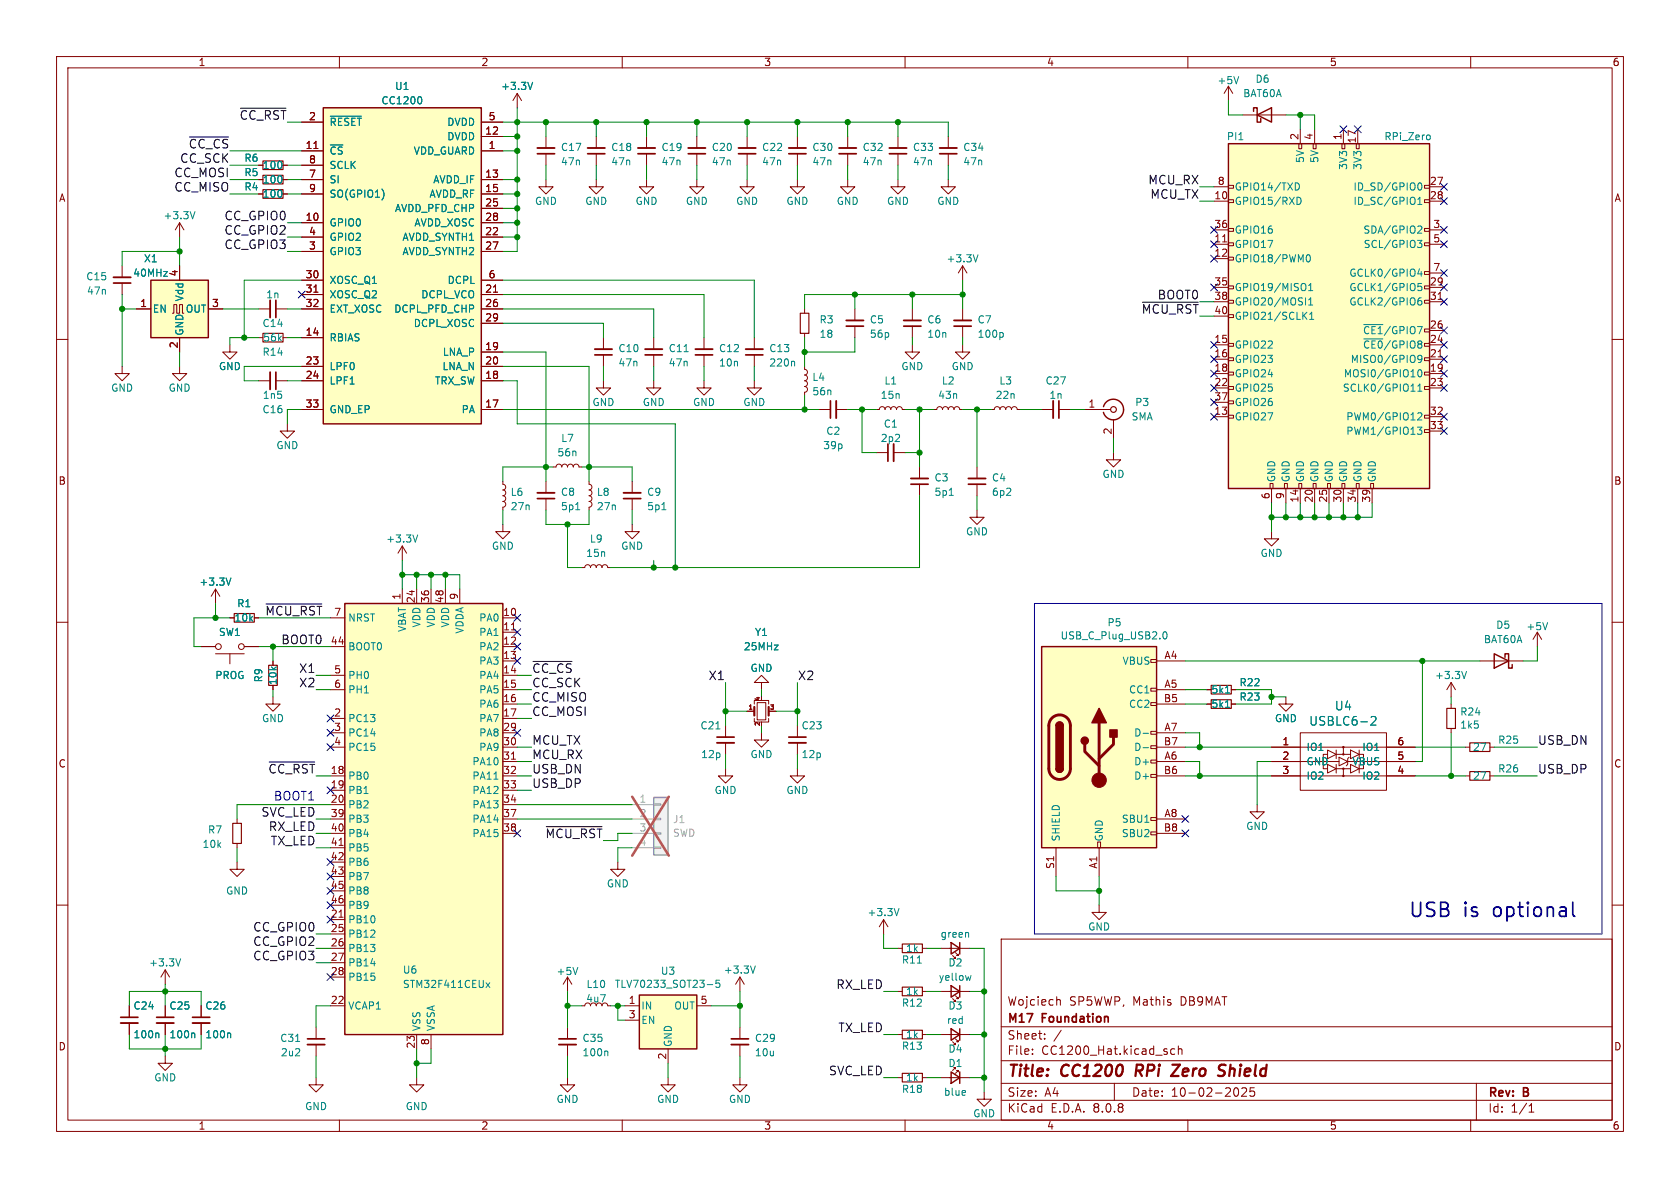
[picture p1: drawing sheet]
<svg xmlns="http://www.w3.org/2000/svg" width="297mm" height="210mm" viewBox="0 0 297 210" stroke-linecap="round" stroke-linejoin="round" font-family="sans-serif">
<defs><g id="words">
<g font-size="3.5" fill="#0000c2">
<text x="248.9" y="162.3">USB</text>
<text x="258.7" y="162.3">is</text>
<text x="264.3" y="162.3">optional</text>
</g>
<g font-size="2.8" fill="#840000">
<text x="178" y="190.9">Title:</text>
<text x="187.7" y="190.9">CC1200</text>
<text x="201.6" y="190.9">RPi</text>
<text x="208.9" y="190.9">Zero</text>
<text x="217.9" y="190.9">Shield</text>
</g>
<g font-size="2.1" fill="#008400">
<text x="42.3" y="21.3">~{CC_RST}</text>
<text x="201.8" y="55.6">~{MCU_RST}</text>
<text x="47.4" y="136.8">~{CC_RST}</text>
<text x="96.4" y="148.3">~{MCU_RST}</text>
</g>
<g font-size="2.1">
<text x="31.8" y="28.9">CC_SCK</text>
<text x="33.3" y="26.4">~{CC_CS}</text>
<text x="30.8" y="34">CC_MISO</text>
<text x="30.8" y="31.4">CC_MOSI</text>
<text x="202.9" y="32.7">MCU_RX</text>
<text x="203.3" y="35.2">MCU_TX</text>
<text x="39.6" y="41.6">CC_GPIO2</text>
<text x="39.6" y="39.1">CC_GPIO0</text>
<text x="39.6" y="44.1">CC_GPIO3</text>
<text x="204.6" y="53">BOOT0</text>
<text x="46.8" y="108.9">~{MCU_RST}</text>
<text x="49.7" y="114">BOOT0</text>
<text x="52.8" y="119.1">X1</text>
<text x="94" y="119.1">~{CC_CS}</text>
<text x="52.8" y="121.6">X2</text>
<text x="94" y="121.6">CC_SCK</text>
<text x="94" y="124.1">CC_MISO</text>
<text x="125.2" y="120.3">X1</text>
<text x="141" y="120.3">X2</text>
<text x="94" y="131.8">MCU_TX</text>
<text x="94" y="126.7">CC_MOSI</text>
<text x="271.8" y="131.8">USB_DN</text>
<text x="94" y="134.3">MCU_RX</text>
<text x="94" y="136.8">USB_DN</text>
<text x="271.8" y="136.8">USB_DP</text>
<text x="94" y="139.4">USB_DP</text>
<text x="46.1" y="144.5">SVC_LED</text>
<text x="47.5" y="147">RX_LED</text>
<text x="47.8" y="149.5">TX_LED</text>
<text x="44.7" y="164.8">CC_GPIO0</text>
<text x="44.7" y="167.3">CC_GPIO2</text>
<text x="44.7" y="169.9">CC_GPIO3</text>
<text x="147.8" y="174.9">RX_LED</text>
<text x="148.1" y="182.6">TX_LED</text>
<text x="146.5" y="190.2">SVC_LED</text>
</g>
<g font-size="2.1" fill="#008484">
<text x="235.9" y="125.8">U4</text>
<text x="231.4" y="128.5">USBLC6-2</text>
</g>
<text font-size="2.1" fill="#0000c2" x="48.3" y="141.7">BOOT1</text>
<g font-size="2.1" fill="#840000">
<text x="178" y="178">Wojciech</text>
<text x="189" y="178">SP5WWP, Mathis</text>
<text x="208.8" y="178">DB9MAT</text>
<text x="178" y="184">Sheet:</text>
<text x="178" y="181.2">M17</text>
<text x="184.3" y="181.2">Foundation</text>
<text x="178" y="186.7">File:</text>
<text x="184.1" y="186.7">CC1200_Hat.kicad_sch</text>
<text x="178" y="196.9">KiCad</text>
<text x="178" y="194.1">Size:</text>
<text x="184.7" y="194.1">A4</text>
<text x="185.7" y="196.9">E.D.A.</text>
<text x="193.3" y="196.9">8.0.8</text>
<text x="200" y="194.1">Date:</text>
<text x="207" y="194.1">10-02-2025</text>
<text x="263" y="194.3">Rev:</text>
<text x="263" y="196.9">Id:</text>
<text x="267.1" y="196.9">1/1</text>
<text x="269.4" y="194.3">B</text>
</g>
<g font-size="1.8" fill="#840000">
<text x="35" y="11.9">1</text>
<text x="85" y="11.9">2</text>
<text x="135" y="11.9">3</text>
<text x="185" y="11.9">4</text>
<text x="235" y="11.9">5</text>
<text x="285" y="11.9">6</text>
<text x="54.5" y="21.3">2</text>
<text x="85.7" y="23.9">12</text>
<text x="86.3" y="21.3">5</text>
<text x="53.9" y="26.4">11</text>
<text x="54.5" y="29">8</text>
<text x="86.3" y="26.4">1</text>
<text x="229.6" y="24.8" transform="rotate(-90 229.6 24.8)">2</text>
<text x="232.2" y="24.8" transform="rotate(-90 232.2 24.8)">4</text>
<text x="237.2" y="24.8" transform="rotate(-90 237.2 24.8)">1</text>
<text x="239.8" y="25.4" transform="rotate(-90 239.8 25.4)">17</text>
<text x="10.3" y="35.9">A</text>
<text x="54.5" y="31.5">7</text>
<text x="54.5" y="34">9</text>
<text x="85.7" y="31.5">13</text>
<text x="85.7" y="34">15</text>
<text x="214.6" y="35.3">10</text>
<text x="215.2" y="32.8">8</text>
<text x="252.7" y="32.8">27</text>
<text x="252.7" y="35.3">28</text>
<text x="285.3" y="35.9">A</text>
<text x="53.9" y="39.1">10</text>
<text x="54.5" y="41.7">4</text>
<text x="85.7" y="41.7">22</text>
<text x="85.7" y="36.6">25</text>
<text x="85.7" y="39.1">28</text>
<text x="214.6" y="40.4">36</text>
<text x="253.3" y="40.4">3</text>
<text x="54.5" y="44.2">3</text>
<text x="85.7" y="44.2">27</text>
<text x="214.6" y="42.9">11</text>
<text x="214.6" y="45.5">12</text>
<text x="253.3" y="42.9">5</text>
<text x="31.5" y="49" transform="rotate(-90 31.5 49)">4</text>
<text x="53.9" y="49.3">30</text>
<text x="53.9" y="51.8">31</text>
<text x="85.7" y="51.8">21</text>
<text x="86.3" y="49.3">6</text>
<text x="214.6" y="50.5">35</text>
<text x="214.6" y="53.1">38</text>
<text x="252.7" y="50.5">29</text>
<text x="252.7" y="53.1">31</text>
<text x="253.3" y="48">7</text>
<text x="24.7" y="54.4">1</text>
<text x="37.4" y="54.4">3</text>
<text x="53.9" y="59.4">14</text>
<text x="53.9" y="54.4">32</text>
<text x="85.7" y="54.4">26</text>
<text x="85.7" y="56.9">29</text>
<text x="214.6" y="55.6">40</text>
<text x="252.7" y="58.2">26</text>
<text x="31.5" y="61.7" transform="rotate(-90 31.5 61.7)">2</text>
<text x="53.9" y="64.5">23</text>
<text x="85.7" y="62">19</text>
<text x="85.7" y="64.5">20</text>
<text x="214.6" y="60.7">15</text>
<text x="214.6" y="63.2">16</text>
<text x="214.6" y="65.8">18</text>
<text x="252.7" y="65.8">19</text>
<text x="252.7" y="63.2">21</text>
<text x="252.7" y="60.7">24</text>
<text x="53.9" y="67.1">24</text>
<text x="85.7" y="67.1">18</text>
<text x="214.6" y="68.3">22</text>
<text x="214.6" y="70.9">37</text>
<text x="252.7" y="68.3">23</text>
<text x="53.9" y="72.1">33</text>
<text x="85.7" y="72.1">17</text>
<text x="192.3" y="72.1">1</text>
<text x="196.6" y="76.9" transform="rotate(-90 196.6 76.9)">2</text>
<text x="214.6" y="73.4">13</text>
<text x="252.7" y="73.4">32</text>
<text x="252.7" y="75.9">33</text>
<text x="10.3" y="85.9">B</text>
<text x="224.5" y="88.3" transform="rotate(-90 224.5 88.3)">6</text>
<text x="227.1" y="88.3" transform="rotate(-90 227.1 88.3)">9</text>
<text x="229.6" y="88.9" transform="rotate(-90 229.6 88.9)">14</text>
<text x="232.2" y="88.9" transform="rotate(-90 232.2 88.9)">20</text>
<text x="234.7" y="88.9" transform="rotate(-90 234.7 88.9)">25</text>
<text x="237.2" y="88.9" transform="rotate(-90 237.2 88.9)">30</text>
<text x="239.8" y="88.9" transform="rotate(-90 239.8 88.9)">34</text>
<text x="242.3" y="88.9" transform="rotate(-90 242.3 88.9)">39</text>
<text x="285.3" y="85.9">B</text>
<text x="70.9" y="106.1" transform="rotate(-90 70.9 106.1)">1</text>
<text x="73.4" y="106.7" transform="rotate(-90 73.4 106.7)">24</text>
<text x="75.9" y="106.7" transform="rotate(-90 75.9 106.7)">36</text>
<text x="78.5" y="106.7" transform="rotate(-90 78.5 106.7)">48</text>
<text x="81" y="106.1" transform="rotate(-90 81 106.1)">9</text>
<text x="59" y="109">7</text>
<text x="88.9" y="109">10</text>
<text x="88.9" y="111.5">11</text>
<text x="58.4" y="114">44</text>
<text x="59" y="119.1">5</text>
<text x="88.9" y="114">12</text>
<text x="88.9" y="116.6">13</text>
<text x="88.9" y="119.1">14</text>
<text x="205.8" y="116.6">A4</text>
<text x="59" y="121.7">6</text>
<text x="88.9" y="121.7">15</text>
<text x="88.9" y="124.2">16</text>
<text x="205.7" y="124.2">B5</text>
<text x="205.8" y="121.7">A5</text>
<text x="59" y="126.7">2</text>
<text x="59" y="129.3">3</text>
<text x="59" y="131.8">4</text>
<text x="88.9" y="126.7">17</text>
<text x="88.9" y="129.3">29</text>
<text x="88.9" y="131.8">30</text>
<text x="205.7" y="131.8">B7</text>
<text x="205.8" y="129.3">A7</text>
<text x="226.6" y="131.8">1</text>
<text x="246.9" y="131.8">6</text>
<text x="10.3" y="135.9">C</text>
<text x="58.4" y="136.9">18</text>
<text x="88.9" y="134.4">31</text>
<text x="88.9" y="136.9">32</text>
<text x="205.7" y="136.9">B6</text>
<text x="205.8" y="134.4">A6</text>
<text x="226.6" y="134.4">2</text>
<text x="226.6" y="136.9">3</text>
<text x="246.9" y="136.9">4</text>
<text x="246.9" y="134.4">5</text>
<text x="285.3" y="135.9">C</text>
<text x="58.4" y="139.4">19</text>
<text x="58.4" y="142">20</text>
<text x="88.9" y="139.4">33</text>
<text x="88.9" y="142">34</text>
<text x="58.4" y="144.5">39</text>
<text x="58.4" y="147.1">40</text>
<text x="58.4" y="149.6">41</text>
<text x="88.9" y="144.5">37</text>
<text x="88.9" y="147.1">38</text>
<text x="205.7" y="147.1">B8</text>
<text x="205.8" y="144.5">A8</text>
<text x="58.4" y="152.1">42</text>
<text x="58.4" y="154.7">43</text>
<text x="186.4" y="153.7" transform="rotate(-90 186.4 153.7)">S1</text>
<text x="194.1" y="153.7" transform="rotate(-90 194.1 153.7)">A1</text>
<text x="58.4" y="157.2">45</text>
<text x="58.4" y="159.8">46</text>
<text x="58.4" y="162.3">21</text>
<text x="58.4" y="164.8">25</text>
<text x="58.4" y="167.4">26</text>
<text x="58.4" y="169.9">27</text>
<text x="58.4" y="172.5">28</text>
<text x="58.4" y="177.5">22</text>
<text x="111.1" y="177.5">1</text>
<text x="123.8" y="177.5">5</text>
<text x="10.3" y="185.9">D</text>
<text x="73.4" y="185.5" transform="rotate(-90 73.4 185.5)">23</text>
<text x="75.9" y="184.9" transform="rotate(-90 75.9 184.9)">8</text>
<text x="111.1" y="180.1">3</text>
<text x="285.3" y="185.9">D</text>
<text x="117.9" y="187.4" transform="rotate(-90 117.9 187.4)">2</text>
<text x="35" y="199.9">1</text>
<text x="85" y="199.9">2</text>
<text x="135" y="199.9">3</text>
<text x="185" y="199.9">4</text>
<text x="235" y="199.9">5</text>
<text x="285" y="199.9">6</text>
</g>
<g font-size="1.8" fill="#008484">
<text x="69.7" y="16.1">U1</text>
<text x="88.5" y="16.1">+3.3V</text>
<text x="215.1" y="15.1">+5V</text>
<text x="219.7" y="17.4">BAT60A</text>
<text x="221.9" y="14.8">D6</text>
<text x="58.2" y="22.5">~{RESET}</text>
<text x="67.3" y="18.6">CC1200</text>
<text x="79" y="22.5">DVDD</text>
<text x="43.1" y="28.8">R6</text>
<text x="58.2" y="27.5">~{CS}</text>
<text x="73" y="27.5">VDD_GUARD</text>
<text x="79" y="25">DVDD</text>
<text x="99.1" y="26.9">C17</text>
<text x="99.1" y="29.4">47n</text>
<text x="108" y="26.9">C18</text>
<text x="108" y="29.4">47n</text>
<text x="116.8" y="26.9">C19</text>
<text x="116.8" y="29.4">47n</text>
<text x="125.7" y="26.9">C20</text>
<text x="125.7" y="29.4">47n</text>
<text x="134.6" y="26.9">C22</text>
<text x="134.6" y="29.4">47n</text>
<text x="143.5" y="26.9">C30</text>
<text x="143.5" y="29.4">47n</text>
<text x="152.4" y="26.9">C32</text>
<text x="152.4" y="29.4">47n</text>
<text x="161.3" y="26.9">C33</text>
<text x="161.3" y="29.4">47n</text>
<text x="170.2" y="26.9">C34</text>
<text x="170.2" y="29.4">47n</text>
<text x="216.8" y="25">PI1</text>
<text x="230.7" y="28.9" transform="rotate(-90 230.7 28.9)">5V</text>
<text x="233.3" y="28.9" transform="rotate(-90 233.3 28.9)">5V</text>
<text x="244.6" y="25">RPi_Zero</text>
<text x="43.1" y="31.3">R5</text>
<text x="43.1" y="33.9">R4</text>
<text x="46.3" y="30.1">100</text>
<text x="46.3" y="32.6">100</text>
<text x="46.3" y="35.2">100</text>
<text x="58.2" y="32.6">SI</text>
<text x="58.2" y="30.1">SCLK</text>
<text x="58.2" y="35.2">SO(GPIO1)</text>
<text x="75.8" y="35.2">AVDD_RF</text>
<text x="76.5" y="32.6">AVDD_IF</text>
<text x="218.2" y="33.9">GPIO14/TXD</text>
<text x="238.4" y="30.1" transform="rotate(-90 238.4 30.1)">3V3</text>
<text x="239.2" y="33.9">ID_SD/GPIO0</text>
<text x="240.9" y="30.1" transform="rotate(-90 240.9 30.1)">3V3</text>
<text x="28.8" y="39">+3.3V</text>
<text x="58.2" y="40.2">GPIO0</text>
<text x="69.7" y="37.7">AVDD_PFD_CHP</text>
<text x="73.2" y="40.2">AVDD_XOSC</text>
<text x="94.5" y="36.4">GND</text>
<text x="103.4" y="36.4">GND</text>
<text x="112.3" y="36.4">GND</text>
<text x="121.2" y="36.4">GND</text>
<text x="130" y="36.4">GND</text>
<text x="138.9" y="36.4">GND</text>
<text x="147.8" y="36.4">GND</text>
<text x="156.7" y="36.4">GND</text>
<text x="165.6" y="36.4">GND</text>
<text x="218.2" y="36.4">GPIO15/RXD</text>
<text x="218.2" y="41.5">GPIO16</text>
<text x="239.2" y="36.4">ID_SC/GPIO1</text>
<text x="240.9" y="41.5">SDA/GPIO2</text>
<text x="25.4" y="46.6">X1</text>
<text x="58.2" y="45.3">GPIO3</text>
<text x="58.2" y="42.8">GPIO2</text>
<text x="71" y="42.8">AVDD_SYNTH1</text>
<text x="71" y="45.3">AVDD_SYNTH2</text>
<text x="167.2" y="46.6">+3.3V</text>
<text x="218.2" y="44">GPIO17</text>
<text x="218.2" y="46.6">GPIO18/PWM0</text>
<text x="241" y="44">SCL/GPIO3</text>
<text x="15.1" y="49.8">C15</text>
<text x="15.3" y="52.3">47n</text>
<text x="23.5" y="49.1">40MHz</text>
<text x="32.6" y="53.4" transform="rotate(-90 32.6 53.4)">Vdd</text>
<text x="47" y="52.9">1n</text>
<text x="58.2" y="50.4">XOSC_Q1</text>
<text x="58.2" y="52.9">XOSC_Q2</text>
<text x="74.4" y="52.9">DCPL_VCO</text>
<text x="79" y="50.4">DCPL</text>
<text x="218.2" y="51.7">GPIO19/MISO1</text>
<text x="238.4" y="51.7">GCLK1/GPIO5</text>
<text x="238.4" y="49.1">GCLK0/GPIO4</text>
<text x="26.9" y="55.5">EN</text>
<text x="32.6" y="59.4" transform="rotate(-90 32.6 59.4)">GND</text>
<text x="32.7" y="55.5">OUT</text>
<text x="46.3" y="58">C14</text>
<text x="58.2" y="55.5">EXT_XOSC</text>
<text x="69.6" y="55.5">DCPL_PFD_CHP</text>
<text x="73" y="58">DCPL_XOSC</text>
<text x="144.8" y="57.4">R3</text>
<text x="144.8" y="59.9">18</text>
<text x="153.7" y="57.4">C5</text>
<text x="153.7" y="59.9">56p</text>
<text x="163.8" y="57.4">C6</text>
<text x="163.8" y="59.9">10n</text>
<text x="172.7" y="57.4">C7</text>
<text x="172.7" y="59.9">100p</text>
<text x="218.2" y="54.2">GPIO20/MOSI1</text>
<text x="218.2" y="56.7">GPIO21/SCLK1</text>
<text x="238.4" y="54.2">GCLK2/GPIO6</text>
<text x="240.9" y="59.3">~{CE1}/GPIO7</text>
<text x="38.6" y="65.6">GND</text>
<text x="46.3" y="63.1">R14</text>
<text x="46.4" y="60.6">56k</text>
<text x="58.2" y="60.6">RBIAS</text>
<text x="58.2" y="65.6">LPF0</text>
<text x="78.1" y="65.6">LNA_N</text>
<text x="78.2" y="63.1">LNA_P</text>
<text x="109.2" y="62.5">C10</text>
<text x="109.2" y="65">47n</text>
<text x="118.1" y="62.5">C11</text>
<text x="118.1" y="65">47n</text>
<text x="127" y="62.5">C12</text>
<text x="127" y="65">10n</text>
<text x="135.9" y="65">220n</text>
<text x="135.9" y="62.5">C13</text>
<text x="159.3" y="65.6">GND</text>
<text x="168.1" y="65.6">GND</text>
<text x="218.2" y="61.8">GPIO22</text>
<text x="218.2" y="64.4">GPIO23</text>
<text x="238.7" y="64.4">MISO0/GPIO9</text>
<text x="240.9" y="61.8">~{CE0}/GPIO8</text>
<text x="19.6" y="69.4">GND</text>
<text x="29.7" y="69.4">GND</text>
<text x="46.4" y="70.7">1n5</text>
<text x="58.2" y="68.2">LPF1</text>
<text x="76.8" y="68.2">TRX_SW</text>
<text x="104.6" y="72">GND</text>
<text x="113.5" y="72">GND</text>
<text x="122.4" y="72">GND</text>
<text x="131.3" y="72">GND</text>
<text x="143.5" y="67.5">L4</text>
<text x="143.5" y="70.1">56n</text>
<text x="155.6" y="70.7">15n</text>
<text x="156.3" y="68.2">L1</text>
<text x="165.8" y="70.7">43n</text>
<text x="166.4" y="68.2">L2</text>
<text x="175.9" y="70.7">22n</text>
<text x="176.6" y="68.2">L3</text>
<text x="184.7" y="68.2">C27</text>
<text x="185.4" y="70.7">1n</text>
<text x="200.6" y="72">P3</text>
<text x="218.2" y="66.9">GPIO24</text>
<text x="218.2" y="69.4">GPIO25</text>
<text x="218.2" y="72">GPIO26</text>
<text x="237.3" y="69.4">SCLK0/GPIO11</text>
<text x="237.5" y="66.9">MOSI0/GPIO10</text>
<text x="46.3" y="73.3">C16</text>
<text x="58.2" y="73.3">GND_EP</text>
<text x="81.5" y="73.3">PA</text>
<text x="146" y="77.1">C2</text>
<text x="156.1" y="75.8">C1</text>
<text x="200" y="74.5">SMA</text>
<text x="218.2" y="74.5">GPIO27</text>
<text x="237.9" y="74.5">PWM0/GPIO12</text>
<text x="237.9" y="77.1">PWM1/GPIO13</text>
<text x="48.8" y="79.6">GND</text>
<text x="98.4" y="80.9">56n</text>
<text x="99.1" y="78.3">L7</text>
<text x="145.4" y="79.6">39p</text>
<text x="155.6" y="78.3">2p2</text>
<text x="90.2" y="87.9">L6</text>
<text x="99.1" y="87.9">C8</text>
<text x="105.4" y="87.9">L8</text>
<text x="114.3" y="87.9">C9</text>
<text x="165.1" y="85.3">C3</text>
<text x="165.1" y="87.9">5p1</text>
<text x="175.3" y="85.3">C4</text>
<text x="175.3" y="87.9">6p2</text>
<text x="194.8" y="84.7">GND</text>
<text x="225.7" y="85.3" transform="rotate(-90 225.7 85.3)">GND</text>
<text x="228.2" y="85.3" transform="rotate(-90 228.2 85.3)">GND</text>
<text x="230.7" y="85.3" transform="rotate(-90 230.7 85.3)">GND</text>
<text x="233.3" y="85.3" transform="rotate(-90 233.3 85.3)">GND</text>
<text x="235.8" y="85.3" transform="rotate(-90 235.8 85.3)">GND</text>
<text x="238.4" y="85.3" transform="rotate(-90 238.4 85.3)">GND</text>
<text x="240.9" y="85.3" transform="rotate(-90 240.9 85.3)">GND</text>
<text x="243.4" y="85.3" transform="rotate(-90 243.4 85.3)">GND</text>
<text x="90.2" y="90.4">27n</text>
<text x="99.1" y="90.4">5p1</text>
<text x="105.4" y="90.4">27n</text>
<text x="114.3" y="90.4">5p1</text>
<text x="170.7" y="94.8">GND</text>
<text x="68.2" y="96.1">+3.3V</text>
<text x="86.9" y="97.4">GND</text>
<text x="103.5" y="98.7">15n</text>
<text x="104.2" y="96.1">L9</text>
<text x="109.7" y="97.4">GND</text>
<text x="222.8" y="98.7">GND</text>
<text x="35.2" y="103.7">+3.3V</text>
<text x="41.8" y="107.5">R1</text>
<text x="38.6" y="112.6">SW1</text>
<text x="41.4" y="110.1">10k</text>
<text x="61.5" y="110.1">NRST</text>
<text x="72" y="111.8" transform="rotate(-90 72 111.8)">VBAT</text>
<text x="74.5" y="111" transform="rotate(-90 74.5 111)">VDD</text>
<text x="77.1" y="111" transform="rotate(-90 77.1 111)">VDD</text>
<text x="79.6" y="111" transform="rotate(-90 79.6 111)">VDD</text>
<text x="82.1" y="112.1" transform="rotate(-90 82.1 112.1)">VDDA</text>
<text x="84.6" y="110.1">PA0</text>
<text x="84.6" y="112.6">PA1</text>
<text x="133.4" y="112.6">Y1</text>
<text x="187.4" y="113.2">USB_C_Plug_USB2.0</text>
<text x="195.7" y="110.9">P5</text>
<text x="262.2" y="113.9">BAT60A</text>
<text x="264.4" y="111.4">D5</text>
<text x="269.7" y="111.6">+5V</text>
<text x="61.5" y="115.2">BOOT0</text>
<text x="84.6" y="115.2">PA2</text>
<text x="84.6" y="117.7">PA3</text>
<text x="131.4" y="115.2">25MHz</text>
<text x="132.6" y="119">GND</text>
<text x="198.4" y="117.7">VBUS</text>
<text x="38" y="120.2">PROG</text>
<text x="46.6" y="120.7" transform="rotate(-90 46.6 120.7)">R9</text>
<text x="49.1" y="121.2" transform="rotate(-90 49.1 121.2)">10k</text>
<text x="61.5" y="120.2">PH0</text>
<text x="61.5" y="122.8">PH1</text>
<text x="84.6" y="120.2">PA4</text>
<text x="84.6" y="122.8">PA5</text>
<text x="84.6" y="125.3">PA6</text>
<text x="199.5" y="122.8">CC1</text>
<text x="199.5" y="125.3">CC2</text>
<text x="214.1" y="122.8">5k1</text>
<text x="214.1" y="125.3">5k1</text>
<text x="219" y="121.5">R22</text>
<text x="219" y="124.1">R23</text>
<text x="253.6" y="120.2">+3.3V</text>
<text x="46.2" y="127.9">GND</text>
<text x="61.5" y="127.9">PC13</text>
<text x="61.5" y="130.4">PC14</text>
<text x="84.6" y="127.9">PA7</text>
<text x="84.6" y="130.4">PA8</text>
<text x="123.7" y="129.1">C21</text>
<text x="141.6" y="129.1">C23</text>
<text x="200.4" y="130.4">D-</text>
<text x="225.3" y="127.9">GND</text>
<text x="258" y="129">1k5</text>
<text x="258" y="126.7">R24</text>
<text x="264.8" y="131.7">R25</text>
<text x="61.5" y="132.9">PC15</text>
<text x="83.4" y="135.5">PA10</text>
<text x="84.6" y="132.9">PA9</text>
<text x="123.9" y="134.2">12p</text>
<text x="132.6" y="134.2">GND</text>
<text x="141.6" y="134.2">12p</text>
<text x="200.4" y="135.5">D+</text>
<text x="200.4" y="132.9">D-</text>
<text x="230.9" y="132.9">IO1</text>
<text x="230.9" y="135.5">GND</text>
<text x="239" y="135.5">VBUS</text>
<text x="240.7" y="132.9">IO1</text>
<text x="260.3" y="132.9">27</text>
<text x="264.8" y="136.8">R26</text>
<text x="61.5" y="138">PB0</text>
<text x="61.5" y="140.6">PB1</text>
<text x="61.5" y="143.1">PB2</text>
<text x="83.4" y="138">PA11</text>
<text x="83.4" y="140.6">PA12</text>
<text x="83.4" y="143.1">PA13</text>
<text x="126.2" y="140.6">GND</text>
<text x="138.9" y="140.6">GND</text>
<text x="200.4" y="138">D+</text>
<text x="230.9" y="138">IO2</text>
<text x="240.7" y="138">IO2</text>
<text x="260.3" y="138">27</text>
<text x="36.7" y="147.5">R7</text>
<text x="61.5" y="145.6">PB3</text>
<text x="61.5" y="148.2">PB4</text>
<text x="83.4" y="145.6">PA14</text>
<text x="83.4" y="148.2">PA15</text>
<text x="187.6" y="148.8" transform="rotate(-90 187.6 148.8)">SHIELD</text>
<text x="195.2" y="148.8" transform="rotate(-90 195.2 148.8)">GND</text>
<text x="198.2" y="145.6">SBU1</text>
<text x="198.2" y="148.2">SBU2</text>
<text x="220.2" y="146.9">GND</text>
<text x="35.7" y="150.1">10k</text>
<text x="61.5" y="150.7">PB5</text>
<text x="61.5" y="153.3">PB6</text>
<text x="61.5" y="155.8">PB7</text>
<text x="39.9" y="158.3">GND</text>
<text x="61.5" y="158.3">PB8</text>
<text x="61.5" y="160.9">PB9</text>
<text x="107.2" y="157.1">GND</text>
<text x="61.5" y="163.4">PB10</text>
<text x="61.5" y="166">PB12</text>
<text x="153.3" y="162.2">+3.3V</text>
<text x="166.2" y="166">green</text>
<text x="192.3" y="164.7">GND</text>
<text x="26.3" y="171">+3.3V</text>
<text x="61.5" y="168.5">PB13</text>
<text x="61.5" y="171">PB14</text>
<text x="61.5" y="173.6">PB15</text>
<text x="71.1" y="172.3">U6</text>
<text x="98.3" y="172.6">+5V</text>
<text x="116.7" y="172.5">U3</text>
<text x="127.9" y="172.3">+3.3V</text>
<text x="159.3" y="170.5">R11</text>
<text x="160.1" y="168.5">1k</text>
<text x="165.9" y="173.6">yellow</text>
<text x="167.6" y="171">D2</text>
<text x="23.5" y="178.7">C24</text>
<text x="29.9" y="178.7">C25</text>
<text x="36.2" y="178.7">C26</text>
<text x="61.5" y="178.7">VCAP1</text>
<text x="71.1" y="174.9">STM32F411CEUx</text>
<text x="103.5" y="177.4">4u7</text>
<text x="103.6" y="174.9">L10</text>
<text x="108.6" y="174.8">TLV70233_SOT23-5</text>
<text x="113.3" y="178.7">IN</text>
<text x="119.1" y="178.7">OUT</text>
<text x="159.3" y="178.2">R12</text>
<text x="160.1" y="176.1">1k</text>
<text x="167.6" y="178.7">D3</text>
<text x="23.5" y="183.7">100n</text>
<text x="29.9" y="183.7">100n</text>
<text x="36.2" y="183.7">100n</text>
<text x="49.4" y="184.4">C31</text>
<text x="74.5" y="182.4" transform="rotate(-90 74.5 182.4)">VSS</text>
<text x="77.1" y="182.4" transform="rotate(-90 77.1 182.4)">VSSA</text>
<text x="102.9" y="184.4">C35</text>
<text x="113.3" y="181.2">EN</text>
<text x="119" y="185.2" transform="rotate(-90 119 185.2)">GND</text>
<text x="133.4" y="184.4">C29</text>
<text x="159.3" y="185.8">R13</text>
<text x="160.1" y="183.7">1k</text>
<text x="167.3" y="181.2">red</text>
<text x="27.2" y="191.4">GND</text>
<text x="49.6" y="186.9">2u2</text>
<text x="102.9" y="186.9">100n</text>
<text x="133.4" y="186.9">10u</text>
<text x="160.1" y="191.4">1k</text>
<text x="167.6" y="186.3">D4</text>
<text x="167.6" y="188.8">D1</text>
<text x="53.8" y="196.4">GND</text>
<text x="71.6" y="196.4">GND</text>
<text x="98.3" y="195.2">GND</text>
<text x="116.1" y="195.2">GND</text>
<text x="128.8" y="195.2">GND</text>
<text x="159.3" y="193.4">R18</text>
<text x="166.8" y="193.9">blue</text>
<text x="172" y="197.7">GND</text>
</g>
<g font-size="1.8" fill="#a1a1a1">
<text x="113" y="142">1</text>
<text x="113" y="144.5">2</text>
<text x="113" y="147.1">3</text>
<text x="113" y="149.6">4</text>
<text x="118.9" y="145.7">J1</text>
<text x="118.9" y="148.1">SWD</text>
</g>
<g font-size="1.1" fill="#840000">
<text x="132.2" y="125.5">1</text>
<text x="134.4" y="124" transform="rotate(-90 134.4 124)">4</text>
<text x="136" y="125.5">3</text>
<text x="134.4" y="128.5" transform="rotate(-90 134.4 128.5)">2</text>
</g>
</g></defs>
<g fill="none" stroke="#840000" stroke-width=".18">
<path d="M10 10h277v190h-277zM12 12h273v186h-273zM60 10v2M91.4 16.5l-.7 1.3M91.4 16.5v2.6M91.4 16.5l.8 1.3M110 10v2M160 10v2M210 10v2M260 10v2M31.7 39.4l-.7 1.2M31.7 39.4v2.5"/>
<path d="M31.7 39.4l.8 1.2M45.7 29.2h.8M45.7 31.8h.8M45.7 34.3h.8M50 29.2h.8M50 31.8h.8M50 34.3h.8M96.5 24.1v2.1M96.5 27.2v2M105.4 31.8v1.2h-1.3l1.3 1.3 1.3-1.3h-1.3M105.4 24.1v2.1M105.4 27.2v2"/>
<path d="M141 31.8v1.2h-1.3l1.3 1.3 1.2-1.3h-1.2M141 24.1v2.1M141 27.2v2M149.9 31.8v1.2h-1.3l1.3 1.3 1.2-1.3h-1.2M149.9 24.1v2.1M149.9 27.2v2M158.7 31.8v1.2h-1.2l1.2 1.3 1.3-1.3h-1.3M21.6 47v2M21.6 50v2.1M45.7 54.6h2.1M45.7 59.7h.8M48.8 54.6h2"/>
<path d="M50 59.7h.8M142.2 54.6v.8M142.2 58.9v.8M151.1 54.6v2M151.1 57.7v2M10 60h2M21.6 64.8v1.2h1.3l-1.3 1.3-1.3-1.3h1.3M31.7 64.8v1.2h1.3l-1.3 1.3-1.2-1.3h1.2M45.7 67.3h2.1M48.8 67.3h2M50.8 74.9v1.3h1.3l-1.3 1.3-1.3-1.3h1.3M285 60h2"/>
<path d="M154.9 80h2.1M158 80h2M10 110h2M38.1 104.1l-.8 1.3M38.1 104.1v2.6M38.1 104.1l.8 1.3M40.6 109.2h.8M45 109.2h.7M48.3 116.8v.8M285 110h2M48.3 123.2v1.3h-1.3l1.3 1.2 1.2-1.2h-1.2M48.3 121.2v.7"/>
<path d="M10 160h2M177 166h108v32h-108zM187 176.7h.2l.3 .2v.8M285 160h2M55.9 190.5v1.3h1.2l-1.2 1.2-1.3-1.2h1.3M55.9 181.6v2M55.9 184.7v2M60 198v2M110 198v2M160 198v2M177 194.5h108M177 191.5h108"/>
<path d="M177 187.5h108M177 181.5h108M182.5 186.3v.1M182.5 185.5v.1M184.7 183.6v.1M184.7 182.8v.1M187.6 182.1l-1.3 2M197 191.5v3M207.7 185.5l-.5-.1-.2 .3v.4l.1 .2h.6M208.3 185.5l.2-.1 .4 .1 .1 .9M208.3 184.9v1.5M210 198v2"/>
<path d="M218.3 192.4l.2-.1a.81 .81 0 0 1 .5 .6 .81 .81 0 0 1-.3 .8h-.4M219.5 192.4l.6-.1 .2 .1 .1 .3-.9 1.1h.9M221.7 192.3h-.7v.7l.2-.1h.5l.1 .3-.1 .5-.2 .1-.5-.1M260 198v2M261 191.5v6.5M270.3 196.6h.9M270.3 195.5l.4-.4v1.5"/>
</g>
<path d="M201 188.2l-.3 2M207.3 188.2h1.3l-1.6 2h1.3M215.8 189.2l.4 .1a.49 .49 0 0 1 .3 .5 .49 .49 0 0 1-.4 .4h-.5M215.9 188.2l.8 .1" fill="none" stroke="#840000" stroke-width=".4"/>
<path d="M95 26.2h3M103.9 26.2h3M139.4 26.2h3.1M148.3 26.2h3.1M20.1 49h3M47.8 53.1v3M149.6 56.6h3.1M47.8 65.8v3M158 78.5v3M54.4 184.7h3" fill="none" stroke="#840000" stroke-width=".33"/>
<path d="M95 27.2h3M103.9 27.2h3M139.4 27.2h3.1M148.3 27.2h3.1M20.1 50h3M48.8 53.1v3M149.6 57.7h3.1M48.8 65.8v3M157 78.5v3M54.4 183.6h3" fill="none" stroke="#840000" stroke-width=".3"/>
<path d="M94.2 14.5l-.5 1.3M34.5 37.4l-.5 1.3M40.8 102.2l-.4 1.2M52.3 184.1h.7" fill="none" stroke="#008484" stroke-width=".18"/>
<path d="M46.5 28.4h3.5v1.6h-3.5zM46.5 31h3.5v1.5h-3.5zM46.5 33.5h3.5v1.6h-3.5zM46.5 58.9h3.5v1.6h-3.5zM141.5 55.4h1.5v3.5h-1.5zM41.4 108.5h3.6v1.5h-3.6zM47.5 117.6h1.5v3.6h-1.5z" fill="none" stroke="#840000" stroke-width=".2"/>
<path d="M26.7 49.5h10.1v10.2h-10.1z" fill="#ffffc2"/>
<path d="M26.7 49.5h10.1v10.2h-10.1z" fill="none" stroke="#840000" stroke-width=".25"/>
<path d="M24.1 54.6h2.6M30.5 55.4h.2v-1.6h.5v1.6h.5v-1.6h.6v1.6h.2M31.7 47v2.5M31.7 59.7v2.5M36.8 54.6h2.6" fill="none" stroke="#840000" stroke-width=".18"/>
<path d="M217.2 25.4h35.5v61h-35.5z" fill="#ffffc2"/>
<path d="M221.6 19.7v-.6h.6v2.5h.7v-.6M217.2 25.4h35.5v61h-35.5zM222.2 20.3l2.6-1.2v2.5zM264.2 115.6l2.5 1.2-2.5 1.3zM266.1 116.2v-.6h.6v2.5h.6v-.6M168.1 181.9l1.6 1-1.6 1zM169.7 181.9v2" fill="none" stroke="#840000" stroke-width=".25"/>
<g fill="none" stroke="#840000" stroke-width=".18">
<path d="M217.2 15.2l-.8 1.3M217.2 15.2v2.6M217.2 15.2l.7 1.3M214.6 35.6h2.6M214.6 33h2.6M217.2 35.3h.9v.5h-.9zM217.2 32.8h.9v.5h-.9zM219.7 20.3h7.6M229.6 25.4h.5v.9h-.5zM229.9 22.9v2.5M232.2 25.4h.5v.9h-.5zM232.4 22.9v2.5"/>
<path d="M237.2 25.4h.5v.9h-.5zM237.5 22.9v2.5M239.8 25.4h.5v.9h-.5zM240 22.9v2.5M251.8 35.3h.9v.5h-.9zM251.8 32.8h.9v.5h-.9zM252.7 35.6h2.6M252.7 33h2.6M214.6 43.2h2.6M214.6 45.7h2.6M214.6 50.8h2.6M214.6 40.6h2.6"/>
<path d="M214.6 53.3h2.6M214.6 55.9h2.6M216.1 42.8h.8M217.2 55.6h.9v.5h-.9zM217.2 53.1h.9v.5h-.9zM217.2 50.5h.9v.6h-.9zM217.2 45.5h.9v.5h-.9zM217.2 42.9h.9v.5h-.9zM217.2 40.4h.9v.5h-.9zM251.8 53.1h.9v.5h-.9zM251.8 50.5h.9v.6h-.9zM251.8 48h.9v.5h-.9z"/>
<path d="M251.8 42.9h.9v.5h-.9zM251.8 40.4h.9v.5h-.9zM252.7 43.2h2.6M252.7 58.4h2.6M252.7 50.8h2.6M252.7 40.6h2.6M252.7 53.3h2.6M252.7 48.3h2.6M254.2 52.9h.8M40.6 61v1.2h1.3l-1.3 1.3-1.2-1.3h1.2M106.7 67.3v1.3h-1.3l1.3 1.3 1.2-1.3h-1.2M115.6 67.3v1.3h-1.3l1.3 1.3 1.2-1.3h-1.2"/>
<path d="M142.2 64.8v.5l.4 .1 .1 .4-.1 .3-.4 .2 .4 .1 .2 .4-.2 .4-.4 .1 .5 .2v.5l-.2 .2-.3 .1 .4 .2 .2 .3-.2 .4-.4 .1v.6M144.8 72.4h2M147.8 72.4h2.1M154.9 72.4h.5l.2-.4 .4-.1 .3 .1 .2 .4 .1-.4 .4-.1 .3 .1 .2 .4 .1-.4 .4-.1 .3 .1 .2 .4 .1-.4 .4-.1 .4 .1 .1 .4h.5M165.1 72.4h.5l.2-.4 .3-.1 .4 .1 .1 .4 .2-.4 .3-.1 .4 .1 .1 .4 .2-.4 .3-.1 .4 .1 .2 .4 .1-.4 .4-.1 .3 .1 .2 .4h.5M175.3 72.4h.5l.1-.4 .4-.1 .3 .1 .2 .4 .1-.4 .4-.1 .3 .1 .2 .4 .1-.4 .4-.1 .4 .1 .1 .4 .2-.4 .3-.1 .4 .1 .1 .4h.5M214.6 73.7h2.6M214.6 61h2.6M214.6 63.5h2.6M214.6 66h2.6M214.6 68.6h2.6M214.6 71.1h2.6"/>
<path d="M217.2 73.4h.9v.5h-.9zM217.2 70.9h.9v.5h-.9zM217.2 68.3h.9v.5h-.9zM217.2 65.8h.9v.5h-.9zM217.2 63.2h.9v.6h-.9zM217.2 60.7h.9v.5h-.9zM251.8 75.9h.9v.6h-.9zM251.8 73.4h.9v.5h-.9zM251.8 68.3h.9v.5h-.9zM251.8 65.8h.9v.5h-.9zM251.8 63.2h.9v.6h-.9zM252.7 73.7h2.6"/>
<path d="M252.7 61h2.6M252.7 63.5h2.6M252.7 66h2.6M252.7 68.6h2.6M252.7 76.2h2.6M254.2 63.1h.8M71.1 96.5l-.7 1.3M71.1 96.5v2.6M71.1 96.5l.8 1.3M88.9 92.7v1.3h-1.3l1.3 1.3 1.3-1.3h-1.3M88.9 85.1v.5l.4 .2 .1 .3-.1 .4-.4 .1 .4 .2 .1 .3-.1 .4-.4 .1 .4 .2 .1 .5-.2 .3h-.3l.4 .2 .1 .3-.1 .4-.4 .2v.5M96.5 85.1v2"/>
<path d="M96.5 88.1v2.1M97.8 82.6h.5l.1-.4 .4-.2 .4 .2 .1 .4 .2-.4 .3-.2 .4 .2 .1 .4 .2-.4 .3-.2 .4 .2 .1 .4 .2-.4 .4-.2 .3 .2 .2 .4h.5M104.1 85.1v.5l.4 .2 .1 .3-.1 .4-.4 .1 .4 .2 .2 .3-.2 .4-.4 .1 .5 .2v.5l-.2 .3h-.3l.4 .2 .2 .3-.2 .4-.4 .2v.5M111.8 92.7v1.3h-1.3l1.3 1.3 1.2-1.3h-1.2M111.8 85.1v2M111.8 88.1v2.1M172.7 82.6v2M172.7 85.6v2M224.5 85.5h.5v.9h-.5zM224.8 86.4v2.5M227.1 85.5h.5v.9h-.5zM227.3 86.4v2.5"/>
<path d="M229.6 85.5h.5v.9h-.5zM229.9 86.4v2.5M232.2 85.5h.5v.9h-.5zM232.4 86.4v2.5M234.7 85.5h.5v.9h-.5zM234.9 86.4v2.5M237.2 85.5h.5v.9h-.5zM237.5 86.4v2.5M239.8 85.5h.5v.9h-.5zM240 86.4v2.5M242.3 85.5h.5v.9h-.5zM242.6 86.4v2.5"/>
<path d="M35.6 114.3h2.5M38.1 115.6h5.1M40.6 115.6v1.7M43.2 114.3h2.5M102.9 100.3h.5l.1-.3 .4-.2 .3 .2 .2 .3 .1-.3 .4-.2 .4 .2 .1 .3 .2-.3 .3-.2 .4 .2 .1 .3 .2-.3 .3-.2 .4 .2 .1 .3h.5M261.6 116.8h7.6M271.8 111.8l-.8 1.2M271.8 111.8v2.5M271.8 111.8l.7 1.2M128.3 135.9v1.3h1.2l-1.2 1.2-1.3-1.2h1.3M128.3 128.3v2M128.3 131.3v2.1"/>
<path d="M227.3 123.2v1.3h1.3l-1.3 1.2-1.2-1.2h1.2M256.5 120.7v2.5M256.5 124.5v.7M256.5 128.8v.7M256.5 120.7l-.7 1.2M256.5 120.7l.8 1.2M259.1 137.2h.7M259.1 132.1h.7M263.4 137.2h.8M263.4 132.1h.8M41.9 152.4v1.3h1.3l-1.3 1.2-1.3-1.2h1.3M41.9 144.8v.7"/>
<path d="M41.9 149.1v.8M158.7 175.3h.8M163.1 175.3h.7M130.8 190.5v1.3h1.3l-1.3 1.2-1.3-1.2h1.3M130.8 181.6v2M130.8 184.7v2M166.4 182.9h5M168.4 184.2l.5 .5h-.2h.2v-.3M168.9 183.6l.5 .6h-.2h.2v-.3"/>
<circle cx="38.6" cy="114.3" r=".51"/>
<circle cx="42.7" cy="114.3" r=".51"/>
</g>
<g fill="none" stroke="#008484" stroke-width=".18">
<path d="M219 13.5l-.4 1.3M219 24.7h.7M229 32.3a.64 .64 0 0 1 .7 .7 .64 .64 0 0 1-.7 .6M229.3 34.9a.64 .64 0 0 1 .7 .6 .64 .64 0 0 1-.7 .6M250.6 36.1h.8M250.6 35.2l.4-.3v1.2M250.8 32.4l.1-.1a.68 .68 0 0 1 .5 .7 .68 .68 0 0 1-.5 .6l-.1-.1M250.8 39.9l.5 .1 .1 .3-.8 .9h.8M252.6 23.9l.3 .2v.4l-.3 .2M230.5 55.7l.5 .8M230.8 50.3v.9M230.9 45.5l.1-.3 .2-.2a.68 .68 0 0 1 .5 .7 .68 .68 0 0 1-.5 .6l-.2-.1-.1-.4"/>
<path d="M231 55.2l-.7 .7M231.3 51.4h.8M231.3 53.9h.8M231.3 50.5l.4-.4v1.3M231.3 53l.4-.4v1.3M231.5 56.5h.8M231.5 55.6l.4-.4v1.3M241.1 59.9h3.4M241.1 57.4h3.4M250.6 42.5h.8l-.5 .5 .4 .1 .1 .4-.3 .3h-.3M250.6 53.4l.3-.3h.2l.3 .3v.3l-.3 .2h-.3l-.2-.2M250.9 47.5l-.3 .9h.8"/>
<path d="M251.3 52.6l-.4 .1-.3 .5M251.3 48v.8M251.3 50.1h-.6l-.1 .6 .2-.1 .5 .1 .1 .1-.1 .5-.2 .1-.5-.1M249.4 69.2h.8M250.6 75.5h.8l-.5 .5 .4 .1v.6l-.2 .1-.5-.1M250.6 73.1l.5-.1 .3 .3-.8 .9h.8M250.6 69.2h.8M250.6 68.3l.4-.4v1.3M250.8 65.5l.1-.2a.68 .68 0 0 1 .5 .7 .68 .68 0 0 1-.5 .6l-.1-.1-.2-.4zM251.4 63.4l-.3 .2-.3-.1-.2-.1 .2-.5 .3-.1 .2 .1a.84 .84 0 0 1-.3 1.2h-.2M73.8 94.6l-.4 1.2M101.8 90.1h.7"/>
<path d="M117 90.1h.7M259.3 118.7l-.5 1.3M273.6 110.1l-.4 1.2M126.6 128.8h.7"/>
</g>
<path d="M147.8 70.9v3M95 87.1h3M110.2 87.1h3.1M171.2 84.6h3M126.7 131.3h3.1M129.3 184.7h3" fill="none" stroke="#840000" stroke-width=".33"/>
<path d="M146.8 70.9v3M95 88.1h3M110.2 88.1h3.1M171.2 85.6h3M126.7 130.3h3.1M129.3 183.6h3" fill="none" stroke="#840000" stroke-width=".3"/>
<path d="M255.8 125.2h1.5v3.6h-1.5zM259.8 136.4h3.6v1.5h-3.6zM259.8 131.3h3.6v1.5h-3.6zM41.1 145.5h1.6v3.6h-1.6zM159.5 174.5h3.6v1.5h-3.6z" fill="none" stroke="#840000" stroke-width=".2"/>
<path d="M115.6 141h2.5v10.1h-2.5z" fill="#f0f0f0"/>
<path d="M111.8 142.2h3.8M111.8 144.8h3.8M111.8 147.3h3.8M111.8 149.9h3.8M115.6 149.7h1.2v.3h-1.2zM115.6 147.2h1.2v.2h-1.2zM115.6 144.7h1.2v.2h-1.2zM115.6 142.1h1.2v.3h-1.2z" fill="none" stroke="#a1a1a1" stroke-width=".18"/>
<path d="M115.6 141h2.5v10.1h-2.5z" fill="none" stroke="#a1a1a1" stroke-width=".25"/>
<path d="M111.8 140.8l6.4 10.5M118.2 140.8l-6.4 10.5" fill="none" stroke="#e65255" stroke-width=".46"/>
<path d="M159.5 166.9h3.6v1.5h-3.6z" fill="none" stroke="#840000" stroke-width=".2"/>
<path d="M158.7 167.6h.8M163.1 167.6h.7M166.4 167.6h5M168.4 168.9l.5 .5h-.2h.2v-.2M168.9 168.4l.5 .5h-.2h.2v-.2" fill="none" stroke="#840000" stroke-width=".18"/>
<path d="M162.2 170.3h.7M171.2 164.9v.8" fill="none" stroke="#008484" stroke-width=".18"/>
<path d="M168.1 166.6l1.6 1-1.6 1.1zM169.7 166.6v2.1" fill="none" stroke="#840000" stroke-width=".25"/>
<path d="M61 106.7h27.9v76.2h-27.9z" fill="#ffffc2"/>
<path d="M61 106.7h27.9v76.2h-27.9zM168.1 174.2l1.6 1.1-1.6 1zM169.7 174.2v2.1M168.1 189.5l1.6 1-1.6 1zM169.7 189.5v2" fill="none" stroke="#840000" stroke-width=".25"/>
<g fill="none" stroke="#840000" stroke-width=".18">
<path d="M184.1 72.4h2.1M187.2 72.4h2M162.6 82.6v2M162.6 85.6v2M172.7 90.2v1.2h-1.3l1.3 1.3 1.3-1.3h-1.3M196.8 80v1.3h-1.2l1.2 1.3 1.3-1.3h-1.3M58.4 109.2h2.6M58.4 114.3h2.6M58.4 119.4h2.6M71.1 104.1v2.6M73.7 104.1v2.6M76.2 104.1v2.6"/>
<path d="M78.7 104.1v2.6M81.3 104.1v2.6M88.9 109.2h2.5M88.9 111.8h2.5M88.9 114.3h2.5M88.9 116.8h2.5M88.9 119.4h2.5M90.4 111.3h.7M58.4 121.9h2.6M58.4 127h2.6M58.4 137.2h2.6M58.4 139.7h2.6"/>
<path d="M58.4 129.5h2.6M58.4 132.1h2.6M88.9 121.9h2.5M88.9 124.5h2.5M88.9 127h2.5M88.9 137.2h2.5M88.9 139.7h2.5M88.9 129.5h2.5M88.9 132.1h2.5M88.9 134.6h2.5M90.4 134.2h.7M132.1 125.7h1.2"/>
<path d="M133.3 127v.6h2.6v-.6M133.3 124.5v-.7h2.6v.7M133.9 124.2h1.5v3.1h-1.5zM134.6 120.7h1.3l-1.3-1.3-1.3 1.3h1.3v1.2M134.6 129.5v1.3h1.3l-1.3 1.3-1.3-1.3h1.3M135.9 125.7h1.3M141 135.9v1.3h1.2l-1.2 1.2-1.3-1.2h1.3M141 128.3v2M141 131.3v2.1M58.4 142.2h2.6M58.4 144.8h2.6M58.4 147.3h2.6"/>
<path d="M58.4 149.9h2.6M58.4 152.4h2.6M58.4 154.9h2.6M58.4 157.5h2.6M59.9 149.4h.8M88.9 142.2h2.5M88.9 144.8h2.5M88.9 147.3h2.5M109.2 152.4v1.3h-1.3l1.3 1.2 1.3-1.2h-1.3M58.4 162.6h2.6M58.4 177.8h2.6M58.4 165.1h2.6"/>
<path d="M58.4 167.6h2.6M58.4 170.2h2.6M58.4 172.7h2.6M58.4 160h2.6M59.9 162.1h.8M100.3 172.7l-.7 1.3M100.3 172.7v2.6M100.3 172.7l.8 1.3M102.9 177.8h.5M106.4 177.8l.2-.4 .3-.1 .4 .1 .1 .4h.5M130.8 172.7l-.8 1.3M130.8 172.7v2.6"/>
<path d="M130.8 172.7l.8 1.3M156.2 162.6l-.8 1.2M156.2 162.6v2.5M156.2 162.6l.8 1.2M166.4 175.3h5M168.4 176.5l.5 .5h-.2h.2v-.2M168.9 176l.5 .5h-.2h.2v-.2M73.7 190.5v1.3h1.2l-1.2 1.2-1.3-1.2h1.3M73.7 182.9v2.5M76.2 182.9v2.5M158.7 190.5h.8M158.7 182.9h.8"/>
<path d="M163.1 190.5h.7M163.1 182.9h.7M166.4 190.5h5M169.4 189.5v-.3h-.2h.2l-.5 .5M174 193v1.3h-1.3l1.3 1.3 1.3-1.3h-1.3"/>
</g>
<path d="M167.8 87.6h.7M87.3 137.7h.7M85.9 173.7l.7 .9M86.6 173.7l-.7 .9M102.1 171l-.4 1.3M133.5 170.8l-.4 1.2M158.9 160.6l-.4 1.3M171.7 172.5l-.3 .8-.2-.6M170.6 192.8l.1 .3-.6 .1" fill="none" stroke="#008484" stroke-width=".18"/>
<path d="M186.2 70.9v3M161 84.6h3.1M139.4 131.3h3.1" fill="none" stroke="#840000" stroke-width=".33"/>
<path d="M187.2 70.9v3M161 85.6h3.1M139.4 130.3h3.1" fill="none" stroke="#840000" stroke-width=".3"/>
<path d="M159.5 189.7h3.6v1.6h-3.6zM159.5 182.1h3.6v1.5h-3.6z" fill="none" stroke="#840000" stroke-width=".2"/>
<path d="M133.3 125v1.5M135.9 125v1.5" fill="none" stroke="#840000" stroke-width=".38"/>
<path d="M184.1 114.3h20.4v35.6h-20.4z" fill="#ffffc2"/>
<g fill="none" stroke="#840000" stroke-width=".18">
<path d="M203.5 116.6h1v.5h-1zM204.5 116.8h5M203.5 136.9h1v.5h-1zM203.5 134.4h1v.5h-1zM203.5 131.8h1v.5h-1zM203.5 129.3h1v.5h-1zM203.5 124.2h1v.5h-1zM203.5 121.7h1v.5h-1zM204.5 121.9h5M204.5 134.6h5M204.5 129.5h5M204.5 124.5h5"/>
<path d="M204.5 137.2h5M204.5 132.1h5M186.7 149.9v5M194.1 148.8h.5v1.1h-.5zM194.3 149.9v5M203.5 147.1h1v.5h-1zM203.5 144.5h1v.5h-1zM204.5 144.8h5M204.5 147.3h5M194.3 160v1.3h1.3l-1.3 1.3-1.3-1.3h1.3M100.3 190.5v1.3h1.3l-1.3 1.2-1.2-1.2h1.2M100.3 181.6v2"/>
<path d="M100.3 184.7v2"/>
</g>
<path d="M184.1 114.3h20.4v35.6h-20.4zM186.7 135.9a.64 .64 0 0 0 .6 .6 .64 .64 0 0 0 .7-.6M186.7 128.3a.64 .64 0 0 1 .6-.7 .64 .64 0 0 1 .7 .7" fill="none" stroke="#840000" stroke-width=".25"/>
<path d="M186 126.9a1.9 1.9 0 0 1 2-.4 1.9 1.9 0 0 1 1.2 1.8v7.6a1.91 1.91 0 0 1-1.9 1.9 1.91 1.91 0 0 1-1.9-1.9v-7.8l.2-.6zM191.8 131.6v1.2l2.5 2.6M194.3 127.8v10.1M196.8 130.3v1.3l-2.5 2.5" fill="none" stroke="#840000" stroke-width=".51"/>
<g fill="#840000" stroke="#840000" stroke-width=".25">
<path d="M186.7 135.9h1.3a.64 .64 0 0 1-.7 .6 .64 .64 0 0 1-.6-.6z"/>
<path d="M186.7 128.3h1.3v7.6h-1.3z"/>
<path d="M186.9 127.8a.64 .64 0 0 1 .7-.1 .64 .64 0 0 1 .4 .6h-1.3z"/>
<path d="M194.3 125.2l1.3 2.6h-2.6z"/>
<path d="M196.2 129h1.3v1.3h-1.3z"/>
<circle cx="191.8" cy="130.9" r=".63"/>
</g>
<circle cx="194.3" cy="137.9" r="1.27" fill="#840000" stroke="#840000" stroke-width=".18"/>
<path d="M205.8 111.7h.1a.68 .68 0 0 1 .4 .6 .68 .68 0 0 1-.4 .6 .84 .84 0 0 1-.1-1.2zM202.1 129.6h1M202.1 132.2h1M107.3 185.8l.2 .2v.6" fill="none" stroke="#008484" stroke-width=".18"/>
<path d="M98.8 184.7h3.1" fill="none" stroke="#840000" stroke-width=".33"/>
<path d="M98.8 183.6h3.1" fill="none" stroke="#840000" stroke-width=".3"/>
<path d="M113 175.9h10.2v9.5h-10.2z" fill="#ffffc2"/>
<path d="M195.1 71.9a1.82 1.82 0 0 1 2.8-1 1.82 1.82 0 0 1 0 3 1.82 1.82 0 0 1-2.8-1M113 175.9h10.2v9.5h-10.2z" fill="none" stroke="#840000" stroke-width=".25"/>
<g fill="none" stroke="#840000" stroke-width=".18">
<path d="M114.3 31.8v1.2h-1.3l1.3 1.3 1.3-1.3h-1.3M114.3 24.1v2.1M114.3 27.2v2M123.2 31.8v1.2h-1.3l1.3 1.3 1.3-1.3h-1.3M123.2 24.1v2.1M123.2 27.2v2M132.1 31.8v1.2h-1.3l1.3 1.3 1.2-1.3h-1.2M132.1 24.1v2.1M132.1 27.2v2M158.7 24.1v2.1M158.7 27.2v2M167.6 31.8v1.2h-1.2l1.2 1.3 1.3-1.3h-1.3"/>
<path d="M167.6 24.1v2.1M167.6 27.2v2M106.7 59.7v2M115.6 59.7v2M124.5 59.7v2M133.3 59.7v2M161.3 54.6v2M161.3 57.7v2M170.2 47l-.8 1.3M170.2 47v2.5M170.2 54.6v2M170.2 57.7v2"/>
<path d="M170.2 47l.7 1.3M106.7 62.7v2.1M115.6 62.7v2.1M124.5 67.3v1.3h-1.3l1.3 1.3 1.2-1.3h-1.2M124.5 62.7v2.1M133.3 67.3v1.3h-1.2l1.2 1.3 1.3-1.3h-1.3M133.3 62.7v2.1M161.3 61v1.2h-1.3l1.3 1.3 1.3-1.3h-1.3M170.2 61v1.2h-1.3l1.3 1.3 1.2-1.3h-1.2M191.8 72.4h4.5M196.8 74.2v3.3M224.8 94v1.3h1.3l-1.3 1.2-1.3-1.2h1.3"/>
<path d="M213.4 121.9h.7M213.4 124.5h.7M217.7 121.9h.7M217.7 124.5h.7M224.8 137.2h25.4M224.8 134.6h11.9M224.8 132.1h25.4M229.9 129.5h15.2v10.2h-15.2zM234.7 133.4h-.8v1.2M234.7 135.1l1.5 .8-1.5 .8zM234.7 132.6l1.5 .8-1.5 .7zM236.2 135.9h2.6"/>
<path d="M236.2 132.6v1.5M236.2 135.1v1.6M236.2 133.4h2.6M236.7 133.9l1.6 .7-1.6 .8zM237.5 132.1v1.3M237.5 135.9v1.3M238.3 134.6h11.9M238.5 133.9l-.2 .2v1l-.3 .3M238.8 135.1l1.5 .8-1.5 .8zM238.8 132.6l1.5 .8-1.5 .7zM240.3 133.4h.7v1.2M240.3 132.6v1.5"/>
<path d="M240.3 135.1v1.6M222.2 142.2v1.3h1.3l-1.3 1.3-1.2-1.3h1.2M22.9 177.8v2M29.2 171.5l-.8 1.2M29.2 171.5v2.5M29.2 177.8v2M29.2 171.5l.8 1.2M35.6 177.8v2M110.5 177.8h2.5M123.2 177.8h2.5M22.9 180.8v2.1M29.2 186.7v1.3h1.3l-1.3 1.2-1.3-1.2h1.3"/>
<path d="M29.2 180.8v2.1M35.6 180.8v2.1M110.5 180.3h2.5M118.1 190.5v1.3h1.3l-1.3 1.2-1.3-1.2h1.3M118.1 185.4v2.6"/>
<circle cx="237.5" cy="132.1" r=".13"/>
<circle cx="237.5" cy="135.9" r=".13"/>
<circle cx="237.5" cy="133.4" r=".13"/>
<circle cx="237.5" cy="137.2" r=".13"/>
</g>
<g fill="none" stroke="#008484" stroke-width=".18">
<path d="M172.9 45l-.4 1.3M177.1 58.8l.3 .2v.4l-.3 .2M120.9 62.2h.8M140.3 63.9l.2 .1v.7M216.7 122.5h.7M216.7 125h.7M242.4 126.8l.6-.1 .2 .1 .1 .3-1 1.1h1M31.9 169.5l-.4 1.3M125 174.1h1M127.2 173.3h-.6l-.1 .6 .2-.1h.5l.1 .2-.1 .4-.2 .1-.5-.1M27.9 182.6l.2 .2v.7M34.2 182.6l.2 .2v.7"/>
<path d="M40.6 182.6l.2 .2v.7"/>
</g>
<g fill="none" stroke="#840000" stroke-width=".2">
<path d="M214.1 121.2h3.6v1.5h-3.6zM214.1 123.7h3.6v1.5h-3.6z"/>
<circle cx="196.9" cy="72.4" r=".51"/>
</g>
<g fill="none" stroke="#840000" stroke-width=".33">
<path d="M112.8 26.2h3M121.7 26.2h3M130.6 26.2h3M157.2 26.2h3.1M166.1 26.2h3.1M159.8 56.6h3M168.7 56.6h3M105.2 61.7h3M114 61.7h3.1M122.9 61.7h3.1M131.8 61.7h3.1M21.3 180.8h3.1"/>
<path d="M27.7 180.8h3M34 180.8h3.1"/>
</g>
<g fill="none" stroke="#840000" stroke-width=".3">
<path d="M112.8 27.2h3M121.7 27.2h3M130.6 27.2h3M157.2 27.2h3.1M166.1 27.2h3.1M159.8 57.7h3M168.7 57.7h3M105.2 62.7h3M114 62.7h3.1M122.9 62.7h3.1M131.8 62.7h3.1M21.3 179.8h3.1"/>
<path d="M27.7 179.8h3M34 179.8h3.1"/>
</g>
<path d="M57.1 19.1h28v55.8h-28z" fill="#ffffc2"/>
<path d="M57.1 19.1h28v55.8h-28z" fill="none" stroke="#840000" stroke-width=".25"/>
<g fill="none" stroke="#840000" stroke-width=".18">
<path d="M45.7 31.8h.8M45.7 34.3h.8M45.7 29.2h.8M50 31.8h.8M50 34.3h.8M50 29.2h.8M53.3 26.7h3.8M53.3 39.4h3.8M53.3 31.8h3.8M53.3 34.3h3.8M53.3 21.6h3.8M53.3 29.2h3.8"/>
<path d="M55.5 26.3h.7M85.1 26.7h3.8M85.1 39.4h3.8M85.1 24.1h3.8M85.1 31.8h3.8M85.1 34.3h3.8M85.1 21.6h3.8M85.1 36.8h3.8M96.5 31.8v1.2h-1.3l1.3 1.3 1.3-1.3h-1.3M24.1 54.6h2.6M31.7 47v2.5M31.7 59.7v2.5"/>
<path d="M36.8 54.6h2.6M53.3 59.7h3.8M53.3 52.1h3.8M53.3 41.9h3.8M53.3 54.6h3.8M53.3 44.5h3.8M53.3 49.5h3.8M55.5 51.7h.7M85.1 52.1h3.8M85.1 41.9h3.8M85.1 54.6h3.8M85.1 44.5h3.8"/>
<path d="M85.1 57.2h3.8M85.1 49.5h3.8M87.2 51.7h.8M53.3 72.4h3.8M53.3 67.3h3.8M53.3 64.8h3.8M85.1 72.4h3.8M85.1 67.3h3.8M85.1 62.2h3.8M85.1 64.8h3.8M35.6 114.3h2.5M40.6 109.2h.8"/>
<path d="M43.2 114.3h2.5M45 109.2h.7M48.3 116.8v.8M48.3 121.2v.7M132.1 125.7h1.2M135.9 125.7h1.3M213.4 124.5h.7M213.4 121.9h.7M217.7 124.5h.7M217.7 121.9h.7M224.8 132.1h5.1M224.8 134.6h5.1"/>
<path d="M224.8 137.2h5.1M245.1 132.1h5.1M245.1 134.6h5.1M245.1 137.2h5.1M22.9 177.8v2M29.2 177.8v2M35.6 177.8v2M22.9 180.8v2.1M29.2 180.8v2.1M35.6 180.8v2.1"/>
</g>
<path d="M74.3 17.1a.79 .79 0 0 1 0 1.3M94.2 14.5l-.5 1.3M58.4 20.5h5.5M67.8 33.8l.1 .5-.1 .7M40.8 102.2l-.4 1.2M216.7 125h.7M216.7 122.5h.7M242.4 126.8l.6-.1 .2 .1 .1 .3-1 1.1h1M27.9 182.6l.2 .2v.7M34.2 182.6l.2 .2v.7M40.6 182.6l.2 .2v.7" fill="none" stroke="#008484" stroke-width=".18"/>
<path d="M42.5 19.1h8M33.5 24.2h6.9M202 53.4h9.8M47 106.8h9.9M94.2 116.9h6.9M47.6 134.7h8M96.6 146.1h9.8" fill="none" stroke="#000" stroke-width=".18"/>
<path d="M278 159.5v2.1l.4 .4" fill="none" stroke="#0000c2" stroke-width=".31"/>
<path d="M182.9 106.7h100.3v58.4h-100.3z" fill="none" stroke="#0000c2" stroke-width=".18"/>
<g fill="none" stroke="#008400" stroke-width=".18">
<path d="M91.4 19.1v25.4h-2.5M217.2 17.8v2.5h2.5M40.6 29.2h5.1M40.6 34.3h5.1M40.6 31.8h5.1M40.6 26.7h12.7M50.8 29.2h2.5M50.8 34.3h2.5M50.8 31.8h2.5M50.8 39.4h2.5M88.9 21.6h78.7v2.5M88.9 34.3h2.5"/>
<path d="M88.9 31.8h2.5M88.9 39.4h2.5M88.9 24.1h2.5M88.9 26.7h2.5M88.9 36.8h2.5M96.5 21.6v2.5M96.5 29.2v2.6M105.4 21.6v2.5M105.4 29.2v2.6M114.3 21.6v2.5M114.3 29.2v2.6M123.2 21.6v2.5"/>
<path d="M123.2 29.2v2.6M132.1 21.6v2.5M132.1 29.2v2.6M141 21.6v2.5M141 29.2v2.6M149.9 21.6v2.5M149.9 29.2v2.6M158.7 21.6v2.5M158.7 29.2v2.6M167.6 29.2v2.6M212.1 35.6h2.5M212.1 33h2.5"/>
<path d="M227.3 20.3h5.1v2.6M229.9 20.3v2.6M21.6 54.6h2.5M21.6 52.1v12.7M31.7 41.9v5.1M31.7 44.5h-10.1v2.5M39.4 54.6h6.3M45.7 59.7h-5.1v1.3M50.8 59.7h2.5M50.8 54.6h2.5M50.8 44.5h2.5M50.8 41.9h2.5"/>
<path d="M53.3 49.5h-10.1v10.2M88.9 52.1h35.6v7.6M88.9 49.5h44.4v10.2M88.9 54.6h26.7v5.1M88.9 41.9h2.5M88.9 57.2h17.8v2.5M142.2 59.7v5.1M151.1 52.1v2.5M151.1 59.7v2.5h-8.9M161.3 52.1v2.5M161.3 59.7v1.3M170.2 52.1h-28v2.5"/>
<path d="M170.2 49.5v5.1M170.2 59.7v1.3M31.7 62.2v2.6M50.8 67.3h2.5M53.3 72.4h-2.5v2.5M53.3 64.8h-10.1v2.5h2.5M88.9 62.2h7.6v22.9M88.9 64.8h15.2v20.3M88.9 72.4h55.9M88.9 67.3h2.5v7.6h28v25.4M106.7 64.8v2.5M115.6 64.8v2.5"/>
<path d="M124.5 64.8v2.5M133.3 64.8v2.5M142.2 69.9v2.5M149.9 72.4h5M152.4 72.4v7.6h2.5M160 72.4h5.1M162.6 72.4v10.2M170.2 72.4h5.1M172.7 72.4v10.2M180.3 72.4h3.8M189.2 72.4h2.6M196.8 77.5v2.5"/>
<path d="M71.1 99.1v5M88.9 90.2v2.5M96.5 90.2v2.5h7.6v-2.5M97.8 82.6h-8.9v2.5M100.3 92.7v7.6h2.6M102.9 82.6h8.9v2.5M111.8 90.2v2.5M115.6 99.1v1.2M160 80h2.6M162.6 87.6v12.7h-54.7M172.7 87.6v2.6M224.8 88.9v5.1"/>
<path d="M227.3 88.9v2.5M229.9 88.9v2.5M232.4 88.9v2.5M234.9 88.9v2.5M237.5 88.9v2.5M240 88.9v2.5M242.6 88.9v2.5h-17.8M38.1 106.7v2.5M40.6 109.2h-6.3v5.1h1.3M45.7 109.2h12.7M45.7 114.3h12.7M48.3 114.3v2.5"/>
<path d="M55.9 119.4h2.5M71.1 101.6h10.2v2.5M73.7 101.6v2.5M76.2 101.6v2.5M78.7 101.6v2.5M91.4 119.4h2.6M209.5 116.8h52.1M251.5 116.8v17.8h-1.3M271.8 114.3v2.5h-2.6M48.3 121.9v1.3M55.9 121.9h2.5M91.4 137.2h2.6"/>
<path d="M91.4 132.1h2.6M91.4 134.6h2.6M91.4 121.9h2.6M91.4 124.5h2.6M91.4 139.7h2.6M91.4 127h2.6M128.3 125.7h3.8M128.3 120.7v7.6M128.3 133.4v2.5M134.6 121.9v1.3M134.6 128.3v1.2M137.2 125.7h3.8"/>
<path d="M141 120.7v7.6M141 133.4v2.5M209.5 137.2h15.3M209.5 132.1h15.3M209.5 134.6h2.6v2.6M209.5 121.9h3.9M209.5 124.5h3.9M209.5 129.5h2.6v2.6M218.4 121.9h6.4v2.6h-6.4M224.8 123.2h2.5M224.8 134.6h-2.6v7.6M250.2 137.2h8.9"/>
<path d="M250.2 132.1h8.9M256.5 123.2v1.3M256.5 129.5v7.7M264.2 137.2h7.6M264.2 132.1h7.6M41.9 149.9v2.5M55.9 147.3h2.5M55.9 149.9h2.5M55.9 144.8h2.5M58.4 142.2h-16.5v2.6M91.4 142.2h20.4M91.4 144.8h20.4"/>
<path d="M109.2 147.3h2.6M111.8 149.9h-2.6v2.5M186.7 154.9v2.6h7.6M194.3 154.9v5.1M22.9 177.8v-2.5h12.7v2.5M29.2 174v3.8M55.9 170.2h2.5M55.9 167.6h2.5M55.9 165.1h2.5M58.4 177.8h-2.5v3.8M100.3 175.3v6.3M100.3 177.8h2.6"/>
<path d="M107.9 177.8h2.6M109.2 177.8v2.5h1.3M125.7 177.8h5.1M130.8 175.3v6.3M156.2 175.3h2.5M156.2 165.1v2.5h2.5M163.8 175.3h2.6M163.8 167.6h2.6M171.4 167.6h2.6v25.4M171.4 175.3h2.6M22.9 182.9v2.5h12.7v-2.5M29.2 182.9v3.8"/>
<path d="M55.9 186.7v3.8M73.7 185.4v5.1M76.2 185.4v2.6h-2.5M100.3 186.7v3.8M118.1 188v2.5M130.8 186.7v3.8M156.2 182.9h2.5M156.2 190.5h2.5M163.8 182.9h2.6M163.8 190.5h2.6M171.4 182.9h2.6M171.4 190.5h2.6"/>
</g>
<g fill="none" stroke="#000084" stroke-width=".18">
<path d="M236.9 22.3l1.2 1.2M238.1 22.3l-1.2 1.2M239.4 22.3l1.2 1.2M240.6 22.3l-1.2 1.2M254.7 35l1.2 1.2M254.7 32.4l1.2 1.2M255.9 35l-1.2 1.2M255.9 32.4l-1.2 1.2M52.7 51.5l1.2 1.2M53.9 51.5l-1.2 1.2M214 50.2l1.2 1.2M214 42.6l1.2 1.2"/>
<path d="M214 45.1l1.2 1.2M214 40l1.2 1.2M215.2 45.1l-1.2 1.2M215.2 50.2l-1.2 1.2M215.2 42.6l-1.2 1.2M215.2 40l-1.2 1.2M254.7 50.2l1.2 1.2M254.7 42.6l1.2 1.2M254.7 47.7l1.2 1.2M254.7 40l1.2 1.2M254.7 52.7l1.2 1.2M254.7 57.8l1.2 1.2"/>
<path d="M255.9 50.2l-1.2 1.2M255.9 42.6l-1.2 1.2M255.9 47.7l-1.2 1.2M255.9 40l-1.2 1.2M255.9 52.7l-1.2 1.2M255.9 57.8l-1.2 1.2M214 73.1l1.2 1.2M214 68l1.2 1.2M214 70.5l1.2 1.2M214 60.4l1.2 1.2M214 65.4l1.2 1.2M214 62.9l1.2 1.2"/>
<path d="M215.2 73.1l-1.2 1.2M215.2 68l-1.2 1.2M215.2 70.5l-1.2 1.2M215.2 60.4l-1.2 1.2M215.2 65.4l-1.2 1.2M215.2 62.9l-1.2 1.2M254.7 65.4l1.2 1.2M254.7 62.9l1.2 1.2M254.7 68l1.2 1.2M254.7 60.4l1.2 1.2M254.7 75.6l1.2 1.2M254.7 73.1l1.2 1.2"/>
<path d="M255.9 65.4l-1.2 1.2M255.9 62.9l-1.2 1.2M255.9 68l-1.2 1.2M255.9 60.4l-1.2 1.2M255.9 75.6l-1.2 1.2M255.9 73.1l-1.2 1.2M90.8 108.6l1.2 1.2M90.8 111.2l1.2 1.2M90.8 116.2l1.2 1.2M90.8 113.7l1.2 1.2M92 108.6l-1.2 1.2M92 111.2l-1.2 1.2"/>
<path d="M92 116.2l-1.2 1.2M92 113.7l-1.2 1.2M57.8 128.9l1.2 1.2M57.8 126.4l1.2 1.2M57.8 131.5l1.2 1.2M57.8 139.1l1.2 1.2M59 128.9l-1.2 1.2M59 126.4l-1.2 1.2M59 131.5l-1.2 1.2M59 139.1l-1.2 1.2M90.8 128.9l1.2 1.2M92 128.9l-1.2 1.2"/>
<path d="M57.8 151.8l1.2 1.2M57.8 154.3l1.2 1.2M57.8 156.9l1.2 1.2M57.8 159.4l1.2 1.2M59 151.8l-1.2 1.2M59 154.3l-1.2 1.2M59 156.9l-1.2 1.2M59 159.4l-1.2 1.2M90.8 146.7l1.2 1.2M92 146.7l-1.2 1.2M208.9 144.2l1.3 1.2M208.9 146.7l1.3 1.2"/>
<path d="M210.2 144.2l-1.3 1.2M210.2 146.7l-1.3 1.2M57.8 162l1.2 1.2M57.8 172.1l1.2 1.2M59 162l-1.2 1.2M59 172.1l-1.2 1.2"/>
</g>
<g fill="#008400" stroke="#008400" stroke-width=".18">
<circle cx="141" cy="21.6" r=".46"/>
<circle cx="151.1" cy="52.1" r=".46"/>
<circle cx="149.9" cy="21.6" r=".46"/>
<circle cx="142.2" cy="62.2" r=".46"/>
<circle cx="229.9" cy="20.3" r=".46"/>
<circle cx="172.7" cy="72.4" r=".46"/>
<circle cx="142.2" cy="72.4" r=".46"/>
<circle cx="152.4" cy="72.4" r=".46"/>
<circle cx="162.6" cy="72.4" r=".46"/>
<circle cx="162.6" cy="80" r=".46"/>
<circle cx="237.5" cy="91.4" r=".46"/>
<circle cx="232.4" cy="91.4" r=".46"/>
<circle cx="240" cy="91.4" r=".46"/>
<circle cx="234.9" cy="91.4" r=".46"/>
<circle cx="229.9" cy="91.4" r=".46"/>
<circle cx="227.3" cy="91.4" r=".46"/>
<circle cx="224.8" cy="91.4" r=".46"/>
<circle cx="161.3" cy="52.1" r=".46"/>
<circle cx="158.7" cy="21.6" r=".46"/>
<circle cx="170.2" cy="52.1" r=".46"/>
<circle cx="71.1" cy="101.6" r=".46"/>
<circle cx="38.1" cy="109.2" r=".46"/>
<circle cx="48.3" cy="114.3" r=".46"/>
<circle cx="73.7" cy="188" r=".46"/>
<circle cx="109.2" cy="177.8" r=".46"/>
<circle cx="100.3" cy="177.8" r=".46"/>
<circle cx="29.2" cy="175.3" r=".46"/>
<circle cx="29.2" cy="185.4" r=".46"/>
<circle cx="73.7" cy="101.6" r=".46"/>
<circle cx="76.2" cy="101.6" r=".46"/>
<circle cx="78.7" cy="101.6" r=".46"/>
<circle cx="115.6" cy="100.3" r=".46"/>
<circle cx="119.4" cy="100.3" r=".46"/>
<circle cx="104.1" cy="82.6" r=".46"/>
<circle cx="96.5" cy="82.6" r=".46"/>
<circle cx="100.3" cy="92.7" r=".46"/>
<circle cx="31.7" cy="44.5" r=".46"/>
<circle cx="43.2" cy="59.7" r=".46"/>
<circle cx="21.6" cy="54.6" r=".46"/>
<circle cx="114.3" cy="21.6" r=".46"/>
<circle cx="96.5" cy="21.6" r=".46"/>
<circle cx="105.4" cy="21.6" r=".46"/>
<circle cx="91.4" cy="24.1" r=".46"/>
<circle cx="91.4" cy="26.7" r=".46"/>
<circle cx="91.4" cy="21.6" r=".46"/>
<circle cx="91.4" cy="34.3" r=".46"/>
<circle cx="91.4" cy="31.8" r=".46"/>
<circle cx="91.4" cy="41.9" r=".46"/>
<circle cx="132.1" cy="21.6" r=".46"/>
<circle cx="123.2" cy="21.6" r=".46"/>
<circle cx="91.4" cy="39.4" r=".46"/>
<circle cx="91.4" cy="36.8" r=".46"/>
<circle cx="212.1" cy="137.2" r=".46"/>
<circle cx="224.8" cy="123.2" r=".46"/>
<circle cx="212.1" cy="132.1" r=".46"/>
<circle cx="128.3" cy="125.7" r=".46"/>
<circle cx="130.8" cy="177.8" r=".46"/>
<circle cx="141" cy="125.7" r=".46"/>
<circle cx="194.3" cy="157.5" r=".46"/>
<circle cx="174" cy="175.3" r=".46"/>
<circle cx="174" cy="190.5" r=".46"/>
<circle cx="174" cy="182.9" r=".46"/>
<circle cx="256.5" cy="137.2" r=".46"/>
<circle cx="251.5" cy="116.8" r=".46"/>
</g>
<use href="#words"/>
</svg>
